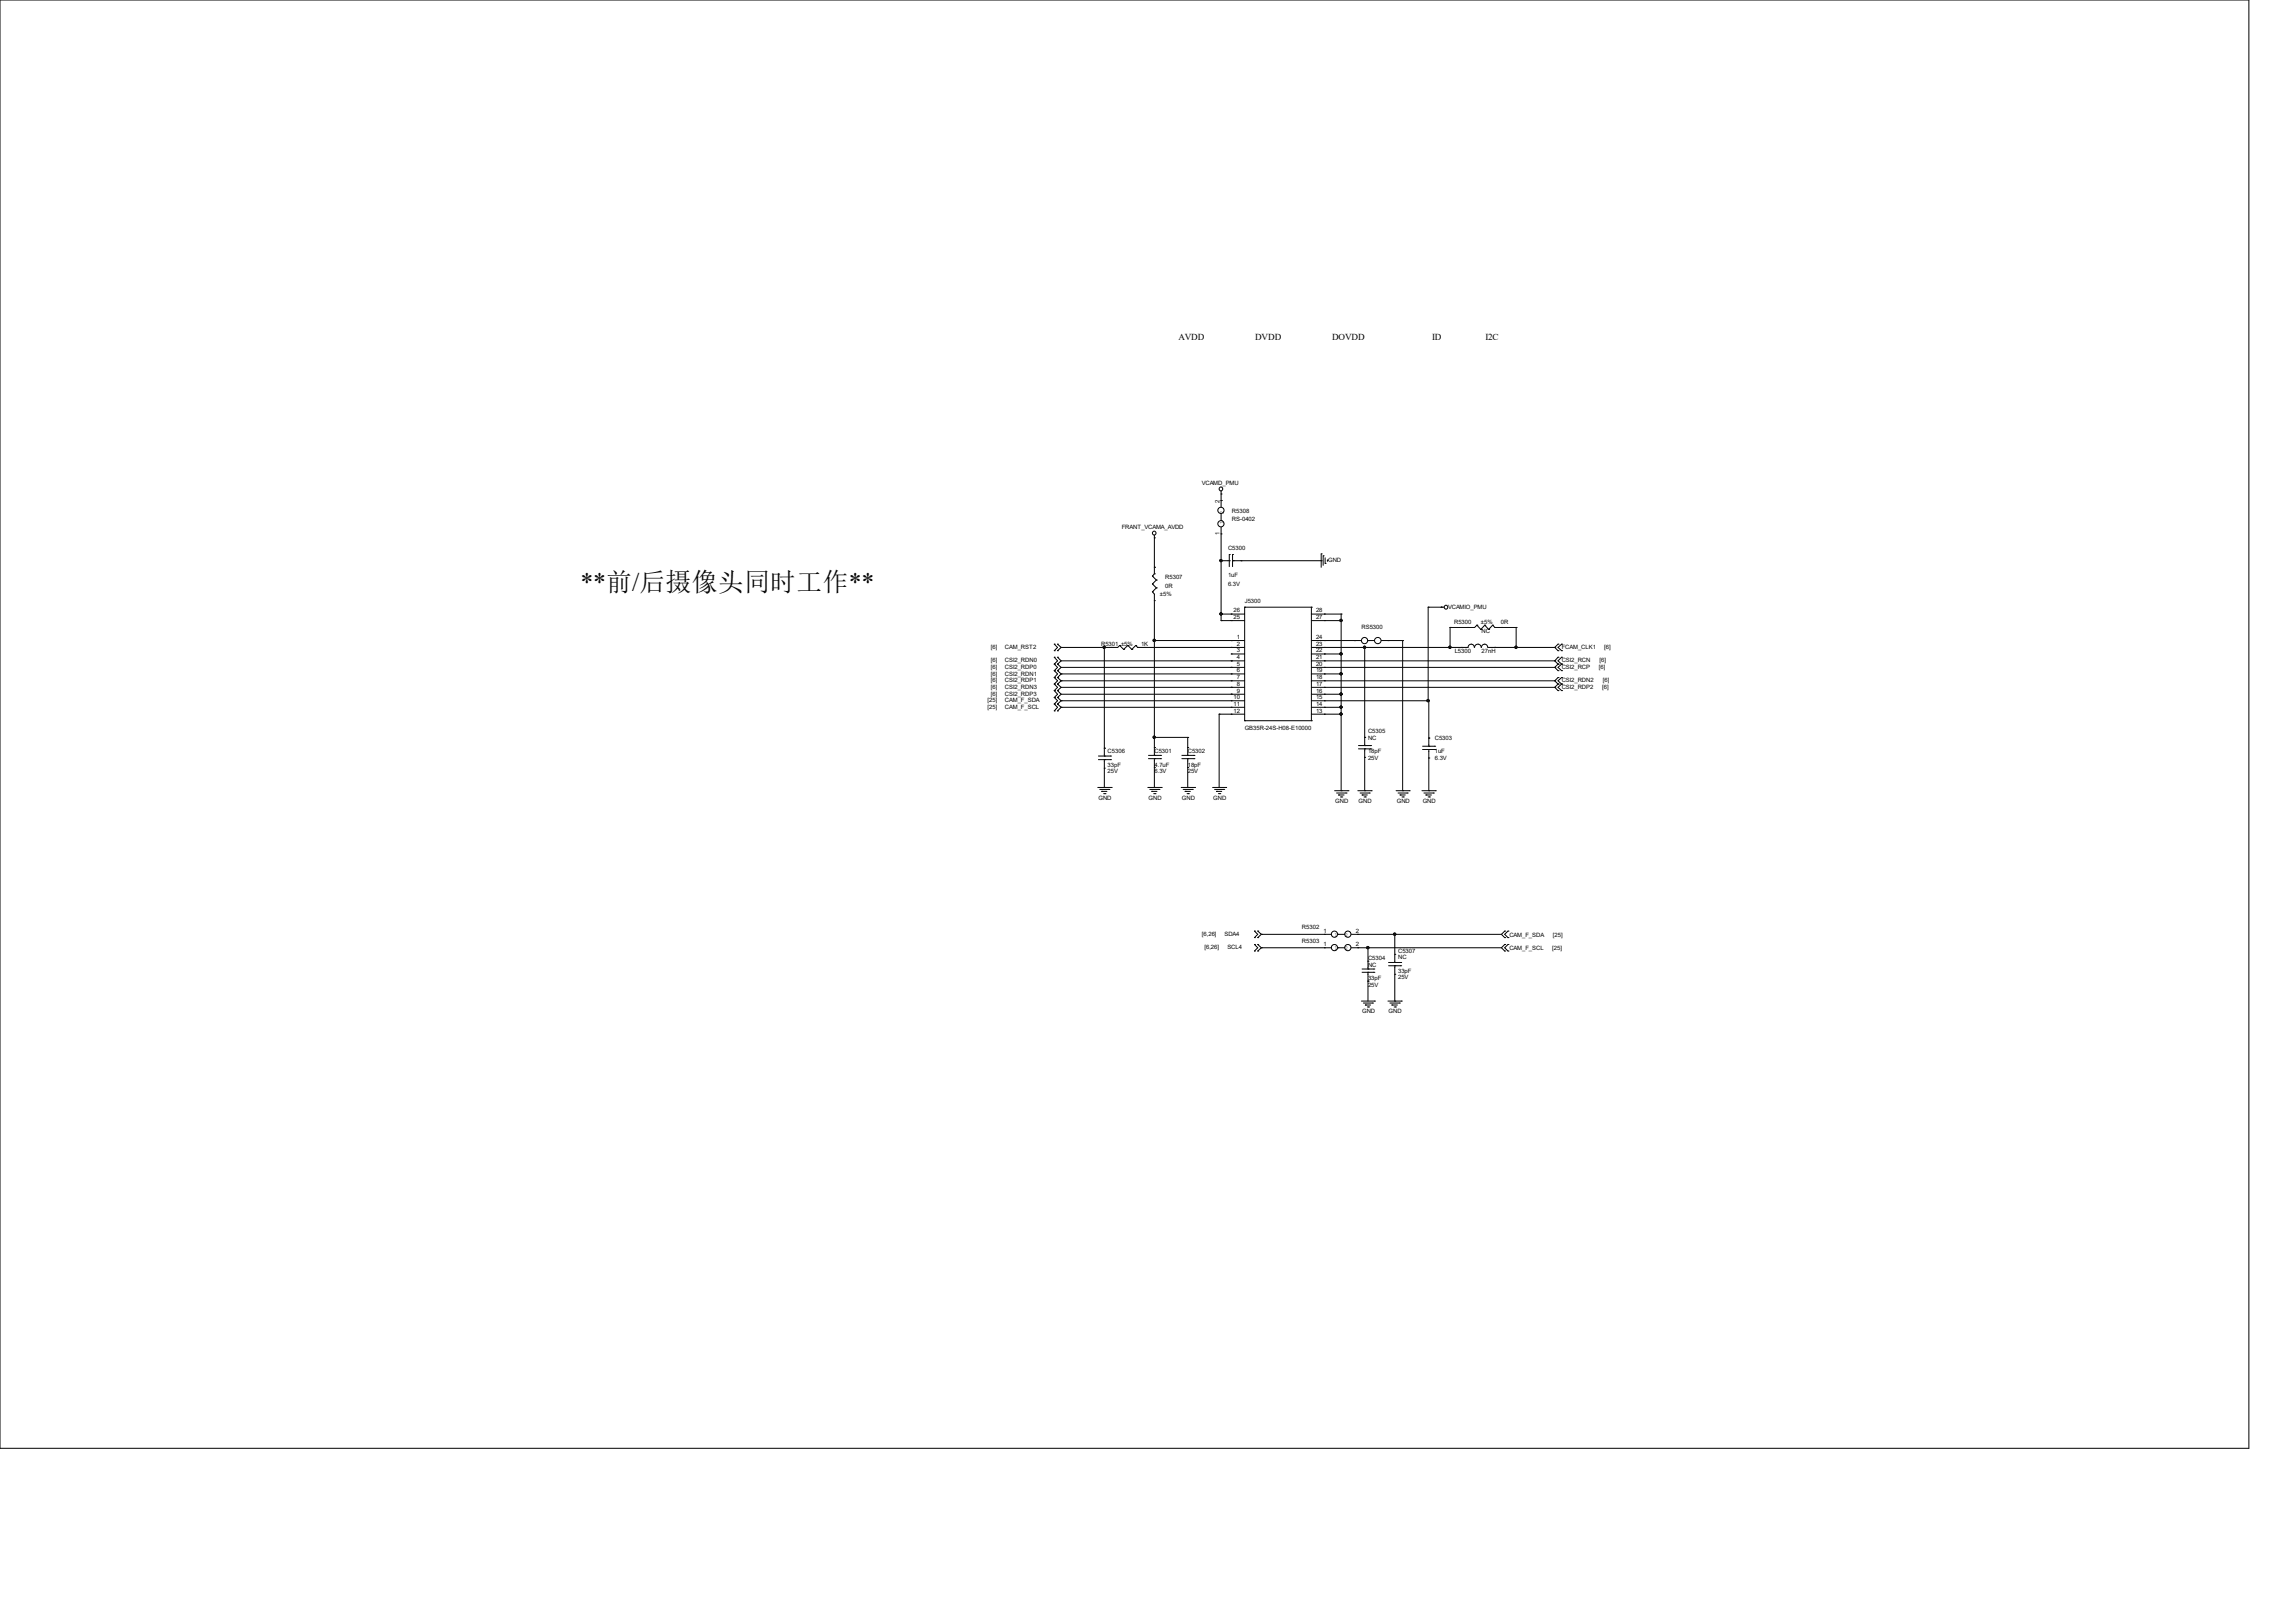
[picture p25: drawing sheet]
<svg xmlns="http://www.w3.org/2000/svg" width="297mm" height="210mm" viewBox="0 0 297 210" stroke-linecap="round" stroke-linejoin="round" font-family="sans-serif">
<defs><g id="words">
<text font-size="3.3" x="75.1" y="76.4">**前/后摄像头同时工作**</text>
<g font-size="1.2">
<text x="152.5" y="44">AVDD</text>
<text x="162.4" y="44">DVDD</text>
<text x="172.4" y="44">DOVDD</text>
<text x="185.3" y="44">ID</text>
<text x="192.2" y="44">I2C</text>
</g>
<g font-size=".8">
<text x="155.5" y="62.7">VCAMD_PMU</text>
<text x="157.8" y="65" transform="rotate(-90 157.8 65)">2</text>
<text x="145.2" y="68.4">FRANT_VCAMA_AVDD</text>
<text x="157.8" y="69.3" transform="rotate(-90 157.8 69.3)">1</text>
<text x="158.4" y="67.8" transform="rotate(-90 158.4 67.8)">1</text>
<text x="158.4" y="66.5" transform="rotate(-90 158.4 66.5)">2</text>
<text x="158.9" y="71.1">C5300</text>
<text x="159.4" y="66.3">R5308</text>
<text x="159.4" y="67.4">RS-0402</text>
<text x="150.1" y="77.1">±5%</text>
<text x="150.8" y="75">R5307</text>
<text x="150.8" y="76">0R</text>
<text x="158.9" y="74.6">1uF</text>
<text x="158.9" y="75.9">6.3V</text>
<text x="171.9" y="72.7">GND</text>
<text x="128.2" y="84">[6]</text>
<text x="130.1" y="84">CAM_RST2</text>
<text x="142.5" y="83.6">R5301 ±5%</text>
<text x="147.7" y="83.6">1K</text>
<text x="159.6" y="79.2">26</text>
<text x="159.6" y="80.1">25</text>
<text x="160.1" y="82.7">1</text>
<text x="160.1" y="83.6">2</text>
<text x="161.1" y="78">J5300</text>
<text x="170.3" y="83.6">23</text>
<text x="170.3" y="82.7">24</text>
<text x="170.3" y="79.2">28</text>
<text x="170.3" y="80.1">27</text>
<text x="176.2" y="81.4">RS5300</text>
<text x="187.4" y="78.8">VCAMIO_PMU</text>
<text x="188.2" y="80.8">R5300</text>
<text x="191.7" y="80.8">±5%</text>
<text x="191.7" y="81.9">NC</text>
<text x="194.2" y="80.8">0R</text>
<text x="202.1" y="84">FCAM_CLK1</text>
<text x="207.6" y="84">[6]</text>
<text x="128.2" y="85.7">[6]</text>
<text x="128.2" y="86.6">[6]</text>
<text x="128.2" y="87.4">[6]</text>
<text x="128.2" y="88.3">[6]</text>
<text x="128.2" y="89.2">[6]</text>
<text x="130.1" y="85.7">CSI2_RDN0</text>
<text x="130.1" y="86.6">CSI2_RDP0</text>
<text x="130.1" y="87.4">CSI2_RDN1</text>
<text x="130.1" y="88.3">CSI2_RDP1</text>
<text x="130.1" y="89.2">CSI2_RDN3</text>
<text x="160.1" y="89.6">9</text>
<text x="160.1" y="87.9">7</text>
<text x="160.1" y="86.1">5</text>
<text x="160.1" y="84.4">3</text>
<text x="160.1" y="85.3">4</text>
<text x="160.1" y="87">6</text>
<text x="160.1" y="88.7">8</text>
<text x="170.3" y="85.3">21</text>
<text x="170.3" y="87">19</text>
<text x="170.3" y="88.7">17</text>
<text x="170.3" y="89.6">16</text>
<text x="170.3" y="87.9">18</text>
<text x="170.3" y="86.1">20</text>
<text x="170.3" y="84.4">22</text>
<text x="188.3" y="84.5">L5300</text>
<text x="191.7" y="84.5">27nH</text>
<text x="202.1" y="85.7">CSI2_RCN</text>
<text x="202.1" y="86.6">CSI2_RCP</text>
<text x="202.1" y="88.3">CSI2_RDN2</text>
<text x="202.1" y="89.2">CSI2_RDP2</text>
<text x="206.9" y="86.6">[6]</text>
<text x="207" y="85.7">[6]</text>
<text x="207.4" y="89.2">[6]</text>
<text x="207.4" y="88.3">[6]</text>
<text x="127.8" y="90.9">[25]</text>
<text x="127.8" y="91.7">[25]</text>
<text x="128.2" y="90">[6]</text>
<text x="130.1" y="90">CSI2_RDP3</text>
<text x="130.1" y="90.9">CAM_F_SDA</text>
<text x="130.1" y="91.7">CAM_F_SCL</text>
<text x="159.6" y="91.3">11</text>
<text x="159.6" y="90.5">10</text>
<text x="159.6" y="92.2">12</text>
<text x="161.1" y="94.5">GB35R-24S-H08-E10000</text>
<text x="170.3" y="90.5">15</text>
<text x="170.3" y="92.2">13</text>
<text x="170.3" y="91.3">14</text>
<text x="177" y="94.9">C5305</text>
<text x="177" y="95.7">NC</text>
<text x="185.7" y="95.7">C5303</text>
<text x="143.3" y="97.5">C5306</text>
<text x="143.3" y="99.2">33pF</text>
<text x="143.3" y="100">25V</text>
<text x="149.4" y="97.5">C5301</text>
<text x="149.4" y="99.2">4.7uF</text>
<text x="149.4" y="100">6.3V</text>
<text x="153.7" y="97.5">C5302</text>
<text x="153.7" y="99.2">18pF</text>
<text x="153.7" y="100">25V</text>
<text x="177" y="97.5">18pF</text>
<text x="177" y="98.3">25V</text>
<text x="185.7" y="97.5">1uF</text>
<text x="185.7" y="98.3">6.3V</text>
<text x="142.2" y="103.5">GND</text>
<text x="148.6" y="103.5">GND</text>
<text x="153" y="103.5">GND</text>
<text x="157" y="103.5">GND</text>
<text x="172.8" y="103.9">GND</text>
<text x="175.8" y="103.9">GND</text>
<text x="180.8" y="103.9">GND</text>
<text x="184.1" y="103.9">GND</text>
<text x="155.5" y="121.1">[6,26]</text>
<text x="155.9" y="122.9">[6,26]</text>
<text x="158.5" y="121.1">SDA4</text>
<text x="158.8" y="122.9">SCL4</text>
<text x="168.5" y="120.2">R5302</text>
<text x="168.5" y="122">R5303</text>
<text x="171.3" y="120.7">1</text>
<text x="171.3" y="122.4">1</text>
<text x="172.7" y="121.2">1</text>
<text x="172.7" y="123">1</text>
<text x="174" y="121.2">2</text>
<text x="174" y="123">2</text>
<text x="175.5" y="120.7">2</text>
<text x="175.5" y="122.4">2</text>
<text x="177" y="124.2">C5304</text>
<text x="177" y="125.1">NC</text>
<text x="180.9" y="123.3">C5307</text>
<text x="180.9" y="125.9">33pF</text>
<text x="180.9" y="124.1">NC</text>
<text x="195.3" y="121.2">CAM_F_SDA</text>
<text x="195.3" y="122.9">CAM_F_SCL</text>
<text x="200.9" y="122.9">[25]</text>
<text x="201" y="121.2">[25]</text>
<text x="176.3" y="131.1">GND</text>
<text x="177" y="126.8">33pF</text>
<text x="177" y="127.7">25V</text>
<text x="179.7" y="131.1">GND</text>
<text x="180.9" y="126.7">25V</text>
</g>
</g></defs>
<g fill="none" stroke="#000" stroke-width=".13">
<path d="M0 0h291v187.4h-291zM149.1 76.6h.1M149.1 75.6h.1M149.1 74.5h.1M149.1 76.6l.3 .3v20.8M149.1 75.6l.5 .5M149.1 74.5l.5 .6M149.4 69.6h.1M149.4 74.3h.1M149.4 77.7h.1M149.4 73.4h.1M149.4 69.3v5"/>
<path d="M149.4 74.3l-.3 .2M149.6 76.1h.1M149.6 75.1h.1M149.6 76.1l-.5 .5M149.6 75.1l-.5 .5M158 63.9h.1M158 67.4h.1M158 69.1h.1M158 64.8h.1M158 72.6h.1M158 79.5h.1M158 63.5v2.1"/>
<path d="M158 66.5v.9M158 68.2v12.1M158 79.5h3.1M158 72.6h1.1M159.1 72.6h.1M159.1 71.8h.1M159.1 71.8v1.5M159.3 79.5h.1M159.5 71.8h.1M159.5 72.6h.1M159.5 72.6h11.5M159.5 71.8v1.5"/>
<path d="M160.6 72.6h.1M161.1 78.6h.1M161.1 78.6h8.6M161.1 78.6v14.7M169.7 78.6h.1M169.7 78.6v14.7M169.7 79.5h3.9M171 71.7h.1M171 72.6h.1M171 71.7v1.7M171.2 71.9h.1M171.2 71.9v1.3"/>
<path d="M171.4 79.5h.1M171.5 72.9h.1M171.5 72.2v.7M171.8 72.5h.1M171.8 72.5v.1M173.6 79.5h.1M173.6 79.5v22.8M184.8 78.6h.1M184.8 78.6h2.1M184.8 78.6v12.1M186.5 78.6h.1M136.4 83.4h.1"/>
<path d="M136.4 84.2h.1M136.4 85h.1M136.4 85.9h.1M136.4 86.8h.1M136.4 87.7h.1M136.4 88.5h.1M136.4 89.4h.1M136.4 90.3h.1M136.4 91.1h.1M136.4 92h.1M136.4 83.4l.5 .4-.5 .4M136.4 85l.5 .5-.5 .4"/>
<path d="M136.4 85.9l.5 .5-.5 .4M136.4 86.8l.5 .4-.5 .5M136.4 87.7l.5 .4-.5 .4M136.4 88.5l.5 .4-.5 .5M136.4 89.4l.5 .4-.5 .5M136.4 90.3l.5 .4-.5 .4M136.4 91.1l.5 .4-.5 .5M136.9 84.2h.1M136.9 83.4h.1M136.9 85.9h.1M136.9 85h.1M136.9 86.8h.1"/>
<path d="M136.9 87.7h.1M136.9 88.5h.1M136.9 89.4h.1M136.9 90.3h.1M136.9 91.1h.1M136.9 92h.1M136.9 83.4l.4 .4M136.9 85l.4 .5M136.9 85.9l.4 .5M136.9 86.8l.4 .4M136.9 87.7l.4 .4M136.9 88.5l.4 .4"/>
<path d="M136.9 89.4l.4 .4M136.9 90.3l.4 .4M136.9 91.1l.4 .4M137.3 83.8h.1M137.3 88.1h.1M137.3 87.2h.1M137.3 91.5h.1M137.3 90.7h.1M137.3 83.8l-.4 .4M137.3 85.5l-.4 .4M137.3 86.4l-.4 .4M137.3 87.2l-.4 .5"/>
<path d="M137.3 88.1l-.4 .4M137.3 88.9l-.4 .5M137.3 89.8l-.4 .5M137.3 90.7l-.4 .4M137.3 91.5l-.4 .5M137.3 85.5h23.8M137.3 87.2h23.8M137.3 88.9h23.8M137.3 90.7h23.8M137.3 91.5h23.8M137.3 89.8h23.8M137.3 88.1h23.8"/>
<path d="M137.3 86.4h23.8M142.2 98.3h1.5M142.2 97.8h1.5M142.9 97.8h.1M142.9 98.3h.1M142.9 99.4h.1M142.9 96.8h.1M142.9 83.8h.1M142.9 83.8v14M142.9 98.3v3.6M143.7 98.3h.1M143.7 97.8h.1"/>
<path d="M143.8 83.8h.1M144.9 83.5h.1M144.9 83.5l-.2 .3h-7.4M144.9 83.5l.5 .5M145.4 84h.1M146 83.5h.1M146 83.5l-.6 .5M146 83.5l.5 .5M146.5 84h.1M147 83.5h.1M147 83.5l-.5 .5M147 83.5l.2 .3"/>
<path d="M147.2 83.8h.1M147.2 83.8h13.9M148.1 83.8h.1M148.6 98.2h1.6M148.6 97.7h1.6M149.4 97.7h.1M149.4 98.2h.1M149.4 99.3h.1M149.4 96.7h.1M149.4 95.4h.1M149.4 82.9h.1M149.4 98.2v3.7"/>
<path d="M149.4 82.9h11.7M149.4 95.4h4.3M150.2 98.2h.1M150.2 97.7h.1M153 98.2h1.5M153 97.7h1.5M153.7 97.7h.1M153.7 98.2h.1M153.7 99.3h.1M153.7 96.7h.1M153.7 95.4h.1M153.7 95.4v2.3"/>
<path d="M153.7 98.2v3.7M154.5 98.2h.1M154.5 97.7h.1M157.8 92.4h.1M157.8 92.4h3.3M157.8 92.4v9.5M158 80.3h.1M158 80.3h3.1M159.3 91.5h.1M159.3 89.8h.1M159.3 88.1h.1M159.3 86.4h.1"/>
<path d="M159.3 84.6h.1M159.3 82.9h.1M159.3 83.8h.1M159.3 85.5h.1M159.3 87.2h.1M159.3 88.9h.1M159.3 90.7h.1M159.3 92.4h.1M159.3 80.3h.1M159.3 84.6h1.8M161.1 93.3h.1M161.1 93.3h8.6"/>
<path d="M169.7 93.3h.1M169.7 82.9h6.5M169.7 90.7h15.2v5.9M169.7 85.5h31.5M169.7 87.2h3.9M169.7 88.9h31.5M169.7 92.4h3.9M169.7 91.5h3.9M169.7 89.8h3.9M169.7 88.1h31.5M169.7 86.4h31.5M169.7 84.6h3.9"/>
<path d="M169.7 80.3h3.9M171.4 83.8h.1M171.4 85.5h.1M171.4 87.2h.1M171.4 88.9h.1M171.4 90.7h.1M171.4 92.4h.1M171.4 91.5h.1M171.4 89.8h.1M171.4 88.1h.1M171.4 86.4h.1M171.4 84.6h.1"/>
<path d="M171.4 82.9h.1M171.4 80.3h.1M173.6 84.6h.1M173.6 87.2h.1M173.6 91.5h.1M173.6 89.8h.1M173.6 92.4h.1M173.6 80.3h.1M175.3 82.9h.1M175.8 96.9h1.6M175.8 96.5h1.6M176.6 96.5h.1"/>
<path d="M176.6 96.9h.1M176.6 98h.1M176.6 95.4h.1M176.6 83.8h.1M176.6 83.8v12.7M176.6 96.9v5.4M177 82.9h.1M177 82.9h.9M177.4 96.9h.1M177.4 96.5h.1M178.8 82.9h2.7M179.6 82.9h.1"/>
<path d="M181.5 82.9h.1M181.5 82.9v19.4M184.1 97h1.6M184.1 96.6h1.6M184.8 90.7h.1M184.9 96.6h.1M184.9 97h.1M184.9 98.1h.1M184.9 95.5h.1M184.9 97v5.3M185.7 97h.1M185.7 96.6h.1"/>
<path d="M187.7 83.8h.1M187.7 81.2h.1M187.7 81.2v2.6M189.1 83.8h.1M190 81.2h.1M190.8 83.8a.4 .4 0 0 0-.4-.4 .4 .4 0 0 0-.4 .4h-20.3M191.1 80.9h.1M191.1 80.9l-.3 .3h-3.1M191.1 80.9l.5 .5M191.6 81.4h.1M191.7 83.8a.42 .42 0 0 0-.4-.4 .42 .42 0 0 0-.5 .4M192.2 80.9h.1"/>
<path d="M192.2 80.9l-.6 .5M192.2 80.9l.5 .5M192.5 83.8a.4 .4 0 0 0-.4-.4 .4 .4 0 0 0-.4 .4M192.6 83.8h8.6M192.7 81.4h.1M193.2 80.9h.1M193.2 80.9l.3 .3M193.2 80.9l-.5 .5M193.5 83.8h.1M193.5 81.2h.1M193.5 81.2h2.7M194.3 81.2h.1"/>
<path d="M196.2 81.2h.1M196.2 81.2v2.6M201.2 83.8h.1M201.2 88.9h.1M201.2 88.1h.1M201.2 86.4h.1M201.2 85.5h.1M201.2 83.8l.4 .4M201.2 85.5l.4 .4M201.2 86.4l.4 .4M201.2 88.1l.4 .4M201.2 88.9l.4 .5"/>
<path d="M201.6 83.4h.1M201.6 84.2h.1M201.6 85h.1M201.6 85.9h.1M201.6 86.8h.1M201.6 87.7h.1M201.6 88.5h.1M201.6 89.4h.1M201.6 83.4l-.4 .4M201.6 85l-.4 .5M201.6 85.9l-.4 .5M201.6 87.7l-.4 .4"/>
<path d="M201.6 88.5l-.4 .4M202.1 84.2h.1M202.1 83.4h.1M202.1 85.9h.1M202.1 85h.1M202.1 86.8h.1M202.1 88.5h.1M202.1 87.7h.1M202.1 89.4h.1M202.1 83.4l-.5 .4 .5 .4M202.1 85l-.5 .5 .5 .4M202.1 85.9l-.5 .5 .5 .4"/>
<path d="M202.1 87.7l-.5 .4 .5 .4M202.1 88.5l-.5 .4 .5 .5M142.1 101.9h1.7M142.3 102.2h1.2M142.6 102.4h.1M142.6 102.4h.7M142.8 102.7h.2M142.9 101.9h.1M143 102.7h.1M143.5 102.2h.1M143.8 101.9h.1M148.5 101.9h1.8"/>
<path d="M148.8 102.2h1.2M149.1 102.4h.1M149.1 102.4h.6M149.3 102.7h.2M149.4 101.9h.1M149.5 102.7h.1M150 102.2h.1M150.3 101.9h.1M152.9 101.9h1.7M153.1 102.2h1.2M153.4 102.4h.1M153.4 102.4h.7"/>
<path d="M153.6 102.7h.2M153.7 101.9h.1M153.8 102.7h.1M154.3 102.2h.1M154.6 101.9h.1M156.9 101.9h1.7M157.2 102.2h1.2M157.4 102.4h.1M157.4 102.4h.7M157.7 102.7h.2M157.8 101.9h.1M157.9 102.7h.1"/>
<path d="M158.4 102.2h.1M158.6 101.9h.1M172.7 102.3h1.8M173 102.6h1.2M173.2 102.9h.1M173.2 102.9h.7M173.5 103.1h.2M173.6 102.3h.1M173.7 103.1h.1M174.2 102.6h.1M174.5 102.3h.1M175.7 102.3h1.8"/>
<path d="M176 102.6h1.2M176.3 102.9h.1M176.3 102.9h.7M176.5 103.1h.2M176.6 102.3h.1M176.7 103.1h.1M177.2 102.6h.1M177.5 102.3h.1M180.7 102.3h1.7M180.9 102.6h1.2M181.2 102.9h.1M181.2 102.9h.7"/>
<path d="M181.4 103.1h.2M181.5 102.3h.1M181.6 103.1h.1M182.1 102.6h.1M182.4 102.3h.1M184 102.3h1.8M184.3 102.6h1.2M184.5 102.9h.1M184.5 102.9h.8M184.8 103.1h.2M184.9 102.3h.1M185 103.1h.1"/>
<path d="M185.5 102.6h.1M185.8 102.3h.1M162.3 120.5h.1M162.3 121.3h.1M162.3 122.2h.1M162.3 123.1h.1M162.3 120.5l.5 .4-.5 .4M162.3 122.2l.5 .4-.5 .5M162.8 121.3h.1M162.8 120.5h.1M162.8 123.1h.1M162.8 122.2h.1"/>
<path d="M162.8 120.5l.4 .4M162.8 122.2l.4 .4M163.2 120.9h.1M163.2 122.6h.1M163.2 120.9l-.4 .4M163.2 122.6l-.4 .5M163.2 120.9h9.1M163.2 122.6h9.1M171.4 120.9h.1M171.4 122.6h.1M173.1 120.9h.1M173.1 122.6h.1"/>
<path d="M173.1 120.9h.9M173.1 122.6h.9M174.9 120.9h19.4M174.9 122.6h19.4M175.7 120.9h.1M175.7 122.6h.1M176.2 129.5h1.7M176.3 125.8h1.5M176.3 125.4h1.5M176.4 129.8h1.2M176.7 130h.1M176.7 130h.7"/>
<path d="M177 130.3h.1M177 125.4h.1M177 125.8h.1M177 127h.1M177 124.4h.1M177 122.6h.1M177 122.6v2.8M177 125.8v3.7M177.1 130.3h.1M177.6 129.8h.1M177.8 125.8h.1M177.8 125.4h.1"/>
<path d="M177.9 129.5h.1M179.6 129.5h1.8M179.7 125h1.6M179.7 124.5h1.6M179.9 129.8h1.2M180.1 130h.1M180.1 130h.7M180.4 130.3h.2M180.5 124.5h.1M180.5 125h.1M180.5 126.1h.1M180.5 123.5h.1"/>
<path d="M180.5 129.5h.1M180.5 120.9h.1M180.5 120.9v3.6M180.5 125v4.5M180.6 130.3h.1M181.1 129.8h.1M181.3 125h.1M181.3 124.5h.1M181.4 129.5h.1M194.3 120.9l.4 .4M194.3 122.6l.4 .5M194.7 120.5h.1"/>
<path d="M194.7 121.3h.1M194.7 122.2h.1M194.7 123.1h.1M194.7 120.5l-.4 .4M194.7 122.2l-.4 .4M195.2 121.3h.1M195.2 120.5h.1M195.2 123.1h.1M195.2 122.2h.1M195.2 120.5l-.5 .4 .5 .4M195.2 122.2l-.5 .4 .5 .5"/>
<circle cx="149.4" cy="69" r=".24"/>
<circle cx="158" cy="63.3" r=".24"/>
<circle cx="158" cy="66" r=".4"/>
<circle cx="158" cy="67.8" r=".4"/>
<circle cx="187.1" cy="78.6" r=".24"/>
<circle cx="176.6" cy="82.9" r=".4"/>
<circle cx="178.3" cy="82.9" r=".41"/>
<circle cx="172.7" cy="120.9" r=".4"/>
<circle cx="172.7" cy="122.6" r=".4"/>
<circle cx="174.4" cy="120.9" r=".4"/>
<circle cx="174.4" cy="122.6" r=".4"/>
</g>
<g fill="#000" stroke="#000" stroke-width=".13">
<circle cx="158" cy="72.5" r=".15"/>
<circle cx="158" cy="79.4" r=".15"/>
<circle cx="142.9" cy="83.8" r=".15"/>
<circle cx="149.4" cy="95.4" r=".15"/>
<circle cx="149.4" cy="82.9" r=".15"/>
<circle cx="173.5" cy="91.5" r=".15"/>
<circle cx="173.5" cy="89.8" r=".15"/>
<circle cx="173.5" cy="80.3" r=".15"/>
<circle cx="173.5" cy="92.4" r=".15"/>
<circle cx="173.5" cy="87.2" r=".15"/>
<circle cx="173.5" cy="84.6" r=".15"/>
<circle cx="176.6" cy="83.8" r=".15"/>
<circle cx="184.8" cy="90.7" r=".15"/>
<circle cx="187.6" cy="83.8" r=".15"/>
<circle cx="196.2" cy="83.8" r=".15"/>
<circle cx="177" cy="122.6" r=".15"/>
<circle cx="180.5" cy="120.9" r=".15"/>
</g>
<use href="#words"/>
</svg>
